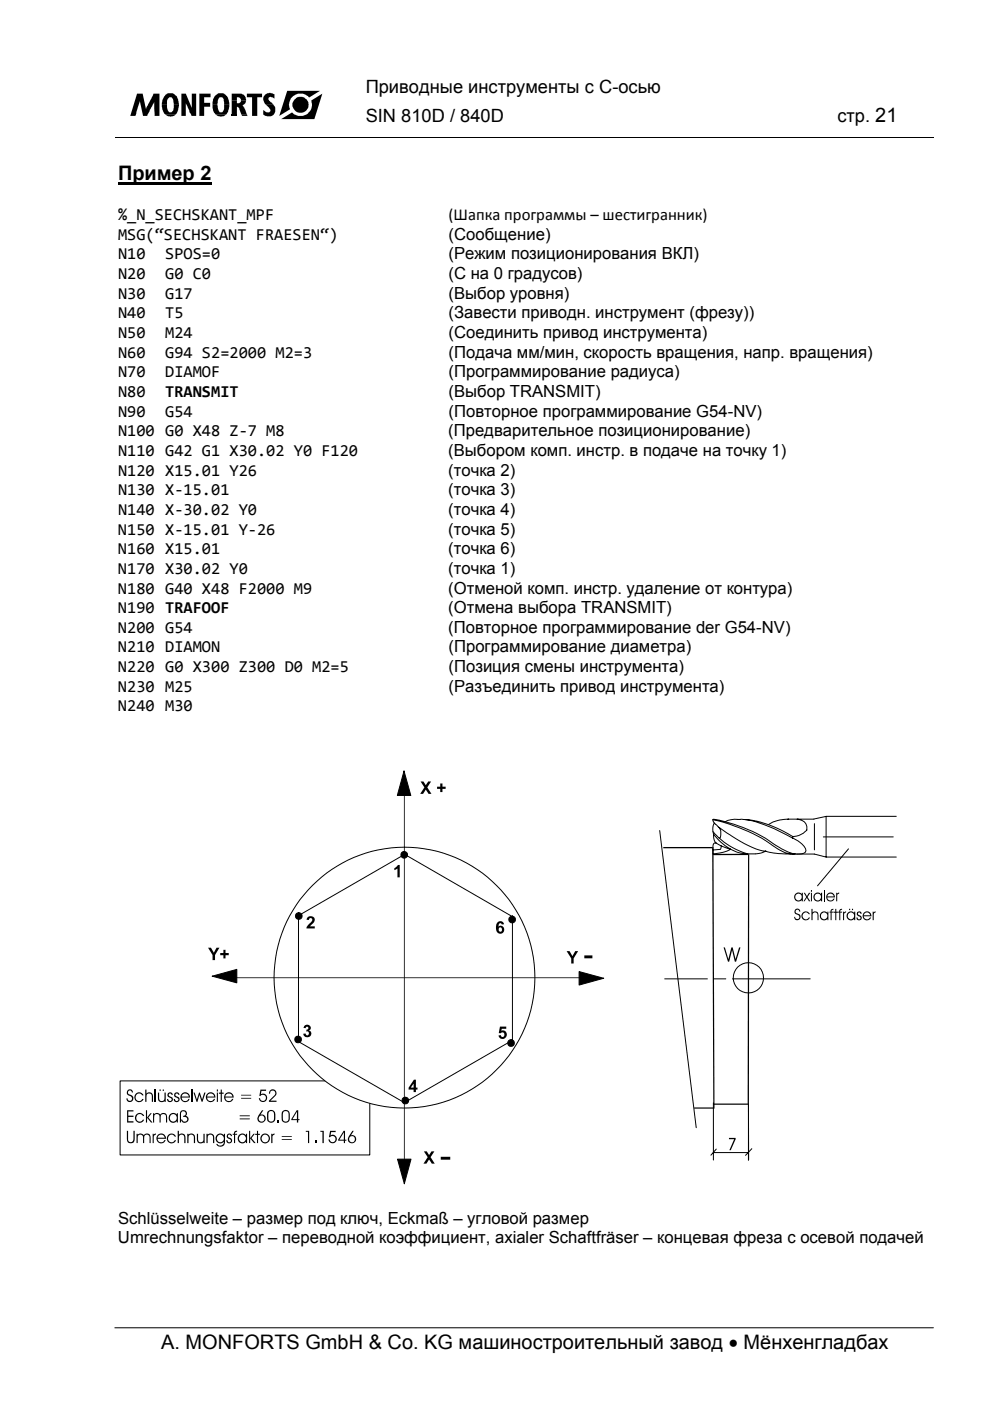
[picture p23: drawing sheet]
<svg xmlns="http://www.w3.org/2000/svg" width="210mm" height="297mm" viewBox="0 0 210 297" stroke-linecap="round" stroke-linejoin="round" font-family="sans-serif">
<defs><g id="words">
<g font-size="4.2">
<text x="25" y="38.2">Пример 2</text>
<text x="34.2" y="286.1">A. MONFORTS GmbH &amp; Co. KG машиностроительный завод • Мёнхенгладбах</text>
</g>
<g font-size="3.9">
<text x="77.5" y="19.7">Приводные инструменты с C-осью</text>
<text x="77.5" y="25.9">SIN 810D / 840D</text>
<text x="177.5" y="25.9">стр. 21</text>
</g>
<g font-size="3.5">
<text x="25" y="46.5">%_N_SECHSKANT_MPF</text>
<text x="95.1" y="46.5">(Шапка программы – шестигранник)</text>
<text x="25" y="50.8">MSG(“SECHSKANT FRAESEN“)</text>
<text x="95.1" y="50.8">(Сообщение)</text>
<text x="25" y="54.9">N10</text>
<text x="25" y="59.1">N20</text>
<text x="35" y="54.9">SPOS=0</text>
<text x="35" y="59.1">G0 C0</text>
<text x="95.1" y="54.9">(Режим позиционирования ВКЛ)</text>
<text x="95.1" y="59.1">(C на 0 градусов)</text>
<text x="25" y="63.3">N30</text>
<text x="35" y="63.3">G17</text>
<text x="95.1" y="63.3">(Выбор уровня)</text>
<text x="25" y="67.5">N40</text>
<text x="25" y="71.6">N50</text>
<text x="35" y="67.5">T5</text>
<text x="35" y="71.6">M24</text>
<text x="95.1" y="67.5">(Завести приводн. инструмент (фрезу))</text>
<text x="95.1" y="71.6">(Соединить привод инструмента)</text>
<text x="25" y="75.8">N60</text>
<text x="35" y="75.8">G94 S2=2000 M2=3</text>
<text x="95.1" y="75.8">(Подача мм/мин, скорость вращения, напр. вращения)</text>
<text x="25" y="80">N70</text>
<text x="35" y="80">DIAMOF</text>
<text x="95.1" y="80">(Программирование радиуса)</text>
<text x="25" y="84.1">N80</text>
<text x="25" y="88.3">N90</text>
<text x="35" y="84.1">TRANSMIT</text>
<text x="35" y="88.3">G54</text>
<text x="95.1" y="84.1">(Выбор TRANSMIT)</text>
<text x="95.1" y="88.3">(Повторное программирование G54-NV)</text>
<text x="25" y="92.5">N100 G0 X48 Z‐7 M8</text>
<text x="95" y="92.5">(Предварительное позиционирование)</text>
<text x="25" y="96.6">N110 G42 G1 X30.02 Y0 F120</text>
<text x="25" y="100.8">N120 X15.01 Y26</text>
<text x="95" y="96.6">(Выбором комп. инстр. в подаче на точку 1)</text>
<text x="95" y="100.8">(точка 2)</text>
<text x="25" y="105">N130 X‐15.01</text>
<text x="95" y="105">(точка 3)</text>
<text x="25" y="113.3">N150 X‐15.01 Y‐26</text>
<text x="25" y="109.2">N140 X‐30.02 Y0</text>
<text x="95" y="109.2">(точка 4)</text>
<text x="95" y="113.3">(точка 5)</text>
<text x="25" y="117.5">N160 X15.01</text>
<text x="95" y="117.5">(точка 6)</text>
<text x="25" y="125.8">N180 G40 X48 F2000 M9</text>
<text x="25" y="121.7">N170 X30.02 Y0</text>
<text x="95" y="121.7">(точка 1)</text>
<text x="95" y="125.8">(Отменой комп. инстр. удаление от контура)</text>
<text x="25" y="130">N190 TRAFOOF</text>
<text x="95" y="130">(Отмена выбора TRANSMIT)</text>
<text x="25" y="134.2">N200 G54</text>
<text x="95" y="134.2">(Повторное программирование der G54-NV)</text>
<text x="25" y="138.3">N210 DIAMON</text>
<text x="25" y="142.5">N220 G0 X300 Z300 D0 M2=5</text>
<text x="95.1" y="142.5">(Позиция смены инструмента)</text>
<text x="95.1" y="138.3">(Программирование диаметра)</text>
<text x="25" y="146.7">N230 M25</text>
<text x="95.1" y="146.7">(Разъединить привод инструмента)</text>
<text x="25" y="150.8">N240 M30</text>
<text x="25" y="263.5">Umrechnungsfaktor – переводной коэффициент, axialer Schaftfräser – концевая фреза с осевой подачей</text>
<text x="25" y="259.4">Schlüsselweite – размер под ключ, Eckmaß – угловой размер</text>
</g>
</g></defs>
<path d="M24.5 29.1h173.6" fill="none" stroke="#000" stroke-width=".21"/>
<path d="M60.9 19.3h6.9l-8.6 5.3zM59.6 25.3l8.7-5.4-1.6 5.4z" fill="#000"/>
<circle cx="63.7" cy="22.2" r="2.4" fill="#fff"/>
<g fill="#000">
<path d="M29.1 19.9h1.1l.7 3.2 1.6-3.2h1.3v4.7h-1l-.1-3.1-1.5 3.1h-.9l-.6-3.1-1 3.1h-1.1z" fill-rule="evenodd"/>
<path d="M38.5 19.9h.9l1.3 3v-3h.9v4.7h-1l-1.3-3 .1 3h-.9z" fill-rule="evenodd"/>
<path d="M42.3 19.9h2.3v.7h-1.3v1.2h1.3v.8h-1.3v2h-1z" fill-rule="evenodd"/>
<path d="M52.3 19.9h3.3v.7h-1.1v4h-1.1v-4h-1.1z" fill-rule="evenodd"/>
<path d="M35.1 20.1l.6-.3h.9a2.66 2.66 0 0 1 1.4 2.4h-1.1l-.1-.8a.73 .73 0 0 0-.9-.8 1.46 1.46 0 0 0-.5 1.6h-1.1l.2-1.1z" fill-rule="evenodd"/>
<path d="M34.3 22.2h1.1l.1 .9a.73 .73 0 0 0 .8 .7l.5-.5 .1-1.1h1.1l-.2 1.1-.5 .9h-2.3l-.6-1.1z" fill-rule="evenodd"/>
<path d="M35 24.2h2.3a1.54 1.54 0 0 1-2.3 0z" fill-rule="evenodd"/>
<path d="M45.8 20.1l.5-.3 1.2 .1a2.45 2.45 0 0 1 1.1 2.3h-1.1l-.1-1.2-.3-.4h-.5l-.2 .2-.2 .6-.1 .8h-1v-.6a2.08 2.08 0 0 1 .7-1.5z" fill-rule="evenodd"/>
<path d="M45.7 24.2h2.2a1.71 1.71 0 0 1-2.2 0z" fill-rule="evenodd"/>
<path d="M45.1 22.2h1l.3 1.4 .2 .2h.5a1.68 1.68 0 0 0 .4-1.6h1.1l-.2 1.5-.4 .5h-2.3a2.15 2.15 0 0 1-.6-2z" fill-rule="evenodd"/>
<path d="M49.1 19.9h2.1a1.34 1.34 0 0 1 1 1.4h-1.1l-.2-.5-.3-.2h-.4v.7h-1.1z" fill-rule="evenodd"/>
<path d="M49.1 21.3h1.1v.6l.7-.1 .2-.5h1.1l-.2 .6-.6 .5 .4 .5 .5 1.3h-1.1l-.5-1.2-.4-.4-.1 1.6h-1.1z" fill-rule="evenodd"/>
<path d="M51.2 24.2h1.1l.2 .4h-1.2z" fill-rule="evenodd"/>
<path d="M56.4 22.2h1.6l.4 .6v.9l-.7 .9-1.1 .1-.8-.4v-1l.2 .2a.88 .88 0 0 0 1.3 .1l-.2-.7z" fill-rule="evenodd"/>
<path d="M56.2 20.1v-.1a1.36 1.36 0 0 1 1.7-.1h.3v1l-.3-.2a.72 .72 0 0 0-1 .1l.2 .6 .9 .8h-1.6a1.45 1.45 0 0 1-.2-2.1z" fill-rule="evenodd"/>
<circle cx="63.7" cy="22.2" r="1.69"/>
</g>
<path d="M49.1 24.2h1.1v.4h-1.1z" fill="#000"/>
<path d="M25.5 229.2h52.9v15.7h-52.9zM24.3 281.5h173.6" fill="none" stroke="#000" stroke-width=".21"/>
<path d="M25 38.9h19.9" fill="none" stroke="#000" stroke-width=".44"/>
<circle cx="85.8" cy="207.3" r="27.6" fill="#fff"/>
<g fill="none" stroke="#000" stroke-width=".21">
<path d="M85.7 163.5l1.4 5.2h-2.9zM45 207l5.2-1.5v2.9zM122.8 206l5.2 1.4-5.2 1.5zM140.9 207.5h30.9M84.3 245.8h2.8l-1.4 5.2z"/>
<circle cx="63.4" cy="194.2" r=".71"/>
<circle cx="85.7" cy="181.2" r=".71"/>
<circle cx="108.6" cy="195" r=".7"/>
<circle cx="85.8" cy="207.3" r="27.6"/>
<circle cx="63.2" cy="220.4" r=".71"/>
<circle cx="85.9" cy="233.3" r=".7"/>
<circle cx="108.4" cy="221.2" r=".7"/>
</g>
<path d="M123.9 202.6h1.7v.6h-1.7zM47.3 207.2h80.1v.2h-80.1zM85.6 168.7h.2v78.9h-.2zM93.5 245.3h2v.6h-2z" fill="#000"/>
<g fill="#000">
<path d="M85.7 163.5l1.4 5.2h-2.9zM45 207l5.2-1.5v2.9zM122.8 206l5.2 1.4-5.2 1.5zM84.3 245.8h2.8l-1.4 5.2z"/>
<path d="M89.2 165.7h.6l.5 .8 .5-.8h.6l-.8 1.2 .9 1.4h-.6l-.6-.9-.6 .9h-.6l.9-1.4z" fill-rule="evenodd"/>
<path d="M92.7 166.8h.6v-.7h.5v.7h.7v.5h-.7v.6h-.5v-.6h-.6z" fill-rule="evenodd"/>
<path d="M65.2 194.5a.89 .89 0 0 1 1.4 0 .89 .89 0 0 1-.4 1.4l-.5 .5h1v.4h-1.7l.2-.5 .8-.8a.39 .39 0 0 0 .2-.7 .39 .39 0 0 0-.7 .2h-.5z" fill-rule="evenodd"/>
<path d="M83.6 184l.7-.6h.5v2.6h-.5v-1.9l-.7 .4z" fill-rule="evenodd"/>
<path d="M44.1 200.9h.6l.6 1.1 .6-1.1h.6l-.9 1.6v1.1h-.5v-1.1z" fill-rule="evenodd"/>
<path d="M47.4 201.4h.4v.7h.7v.4h-.7v.7h-.4v-.7h-.7v-.4h.7z" fill-rule="evenodd"/>
<path d="M64.5 217.5a.72 .72 0 0 1 1-.1 .72 .72 0 0 1 .2 1l-.2 .1a.82 .82 0 0 1 .1 1.4 .82 .82 0 0 1-1.3-.6v-.1l.5-.1a.38 .38 0 0 0 .4 .3 .38 .38 0 0 0 .3-.4 .38 .38 0 0 0-.5-.3h-.1l.1-.4a.31 .31 0 0 0 .4-.2 .31 .31 0 0 0-.2-.4 .31 .31 0 0 0-.4 .3l-.5-.1z" fill-rule="evenodd"/>
<path d="M120.1 201.7h.7l.6 1 .6-1h.6l-1 1.5v1.1h-.5v-1.1z" fill-rule="evenodd"/>
<path d="M87.8 228.9h.4v1.7h.3v.4h-.3v.5h-.5v-.5h-1.1v-.4zM87.7 229.7l-.6 .9h.6z" fill-rule="evenodd"/>
<path d="M89.9 244.1h.6l.5 .8 .5-.8h.6l-.8 1.2 .9 1.4h-.6l-.6-.9-.6 .9h-.6l.9-1.4z" fill-rule="evenodd"/>
<circle cx="63.4" cy="194.2" r=".7"/>
<circle cx="85.7" cy="181.3" r=".71"/>
<circle cx="108.6" cy="195" r=".71"/>
<circle cx="63.2" cy="220.4" r=".71"/>
<circle cx="85.9" cy="233.3" r=".7"/>
<circle cx="108.4" cy="221.2" r=".71"/>
</g>
<g fill="#fff">
<path d="M150.1 206.7h1.3v3.8h-1.3z"/>
<path d="M154.1 205.8l1.2 .1-.2 4-1.3-.1z"/>
</g>
<path d="M140.6 179.6h10.6l.1 .1-.1-.1 .1 .1h-.3l.2 .2h-10.6zM151.2 181h7.5l.2 .1-.2-.1 .2 .1h-.3l.1 .2h-7.5zM58.9 237.5h.3v.5h-.3zM147.2 234.8h4.2v.3h-4.2zM151 179.7h.3l.2 55.2-.1 .2 .1-.2v.2h-.1v-.3l-.2 .1zM151.4 234h7.3v.2h-7.3zM158.6 181.1h.3l-.1 53-.1 .1 .1-.1v.1h-.1v-.2l-.2 .1zM66.8 241.9h.3v.5h-.3z" fill="#000"/>
<g fill="none" stroke="#000" stroke-width=".21">
<path d="M139.9 176.1l7.7 63M151.2 173.9a36.3 36.3 0 0 1 14.1 6.3 5.5 5.5 0 0 0 3.3 .9M151.2 176.3a14.8 14.8 0 0 0 7.3 4.7 9.8 9.8 0 0 1-7.2-4.1v-.1M151.3 176.8l.1 1.1 .4 .8M151.5 174.5a2.52 2.52 0 0 0-.2 2.3M151.7 174.8h.1a2.3 2.3 0 0 1 1 2.5l-.1 .4-.3-.1M151.8 178.7l1.4 .8 1.7 .5-1.7 .7-2 .3v-1.8l.1-.3 .5-.2M152.4 175.4l1.1 .7a22 22 0 0 0 9 4.4l2.5 .5 3.3 .1M152.9 179.3l-.2 .8-1.5 .1M153.8 174.2a7.2 7.2 0 0 1 4.1-.4 32.4 32.4 0 0 1 12.2 5.2 1.39 1.39 0 0 1 .7 1.7 3.9 3.9 0 0 1-2.7 .3 18.5 18.5 0 0 1-5.8-3.3 31 31 0 0 0-11.1-4l.2 .7 .3 .4M167 173.7h5.6M167.2 173.7a6.6 6.6 0 0 0-4.3 1.1"/>
<path d="M168.1 177.4v.4M169 173.7a2.02 2.02 0 0 1 2 2.3l-.7 .7a4.1 4.1 0 0 1-2.2 .7 21.1 21.1 0 0 0-10.3-3.6M172.7 174.6v5.6M174.6 177.4h14.8M175.2 173.1v8.6M179.9 180l-6.6 7.8M190 173.1h-14.8l-2.6 .6M63.3 194.1v26.4M85.7 181.1l22.9 13.2M86.2 180.9l-22.8 13.2M108.6 194.1v26.4M158.5 181h1.6"/>
<path d="M162.3 180.4l-1.1 .5-1 .1M168.9 181.1h3.8M172.7 181.1l2.5 .6h14.8M174.8 188.7v2.4M62.9 220.6l22.8 13.2M108.6 220.6l-22.9 13.2M151.3 233.8v12.2M158.7 234.1h.1M158.7 234.1v11.8M158.7 234.1v11.9M151.3 244.4h7.4M151.9 243.6l-1.2 1.3"/>
<path d="M159.4 243.5l-1.3 1.5"/>
<circle cx="158.7" cy="207.3" r="3.2"/>
</g>
<g fill="#000">
<path d="M105.5 195.5l.2-.1a.8 .8 0 0 1 1.2 .6h-.5l-.2-.3a.53 .53 0 0 0-.5 .8 .82 .82 0 0 1 1.2 .5 .82 .82 0 0 1-.8 1 1.15 1.15 0 0 1-.9-1.5zM105.9 196.6l-.2 .5a.36 .36 0 0 0 .3 .4 .36 .36 0 0 0 .4-.3 .44 .44 0 0 0-.5-.6z" fill-rule="evenodd"/>
<path d="M168.7 192.7a.63 .63 0 0 1 .7 0 .63 .63 0 0 1 .3 .6h-.2a.41 .41 0 0 0-.5-.4 .41 .41 0 0 0-.3 .5 .41 .41 0 0 0 .5 .3v.1a.68 .68 0 0 1 .5 .7 .68 .68 0 0 1-.7 .6 .68 .68 0 0 1-.6-.7h.2a.48 .48 0 0 0 .5 .4 .48 .48 0 0 0 .4-.5 .48 .48 0 0 0-.5-.4h-.1a.64 .64 0 0 1-.5-.5 .64 .64 0 0 1 .3-.7z" fill-rule="evenodd"/>
<path d="M168.6 190.2a.7 .7 0 0 0 1.4 0 .7 .7 0 0 0-1.4 0zM168.6 189.6l.6-.4 .5 .1 .3 .3v-.3h.2v1.8h-.2v-.3a.94 .94 0 0 1-1.3 .1 .94 .94 0 0 1-.1-1.3z" fill-rule="evenodd"/>
<path d="M170.4 189.3h.3l.4 .7 .4-.7h.3l-.6 .9 .6 .9h-.3l-.4-.7-.5 .7h-.3l.6-.9z" fill-rule="evenodd"/>
<path d="M170.1 193.6l.4-.3a.95 .95 0 0 1 1.2 .5h-.2a.7 .7 0 0 0-1.1-.2 .7 .7 0 0 0 0 1.1 .7 .7 0 0 0 1.1-.2h.2a.94 .94 0 0 1-1.3 .5 .94 .94 0 0 1-.3-1.4z" fill-rule="evenodd"/>
<path d="M171.9 188.7h.2v.4h-.2zM171.9 189.3h.2v1.8h-.2z" fill-rule="evenodd"/>
<path d="M172 192.7h.3v.8a.72 .72 0 0 1 .8-.2 .72 .72 0 0 1 .4 .8v1h-.2v-1.1a.54 .54 0 0 0-.6-.6 .54 .54 0 0 0-.4 .7v1h-.3z" fill-rule="evenodd"/>
<path d="M172.7 190.2a.7 .7 0 0 0 1.4 0 .7 .7 0 0 0-1.4 0zM172.8 189.5l.7-.3 .6 .4v-.3h.2v1.8h-.2v-.3a.94 .94 0 0 1-1.4 .1 .94 .94 0 0 1 .1-1.4z" fill-rule="evenodd"/>
<path d="M174 194.2a.7 .7 0 0 0 1.4 0 .7 .7 0 0 0-1.4 0zM174.1 193.4l.7-.2 .6 .4v-.3h.2v1.8h-.2v-.3a.94 .94 0 0 1-1.4 0 .94 .94 0 0 1 .1-1.4z" fill-rule="evenodd"/>
<path d="M176.2 192.8l.5-.1v.2l-.4 .3v.1h.4v.2h-.4v1.6h-.2v-1.6h-.2z" fill-rule="evenodd"/>
<path d="M175.5 189.5a.93 .93 0 0 1 1-.2 .93 .93 0 0 1 .5 1h-1.6a.69 .69 0 0 0 .6 .6 .69 .69 0 0 0 .7-.4h.3a.94 .94 0 0 1-1.5 .5 .94 .94 0 0 1 0-1.5zM175.5 189.7l-.1 .4h1.4a.71 .71 0 0 0-.5-.6 .71 .71 0 0 0-.8 .2z" fill-rule="evenodd"/>
<path d="M177.1 192.7h.2v.6h.4v.2h-.4v1.6h-.2v-1.6h-.4v-.2h.4z" fill-rule="evenodd"/>
<path d="M177.3 189.3h.2v.2l.4-.3v.3l-.4 .3v1.3h-.2z" fill-rule="evenodd"/>
<path d="M178.1 192.8l.4-.1v.2l-.3 .1-.1 .2v.1h.4v.2h-.3v1.6h-.3v-1.6h-.2v-.2h.2z" fill-rule="evenodd"/>
<path d="M178.8 193.3h.1v.2l.5-.3v.3l-.4 .3v1.3h-.2z" fill-rule="evenodd"/>
<path d="M179.7 194.2a.7 .7 0 0 0 1.4 0 .7 .7 0 0 0-1.4 0zM179.7 193.6a.88 .88 0 0 1 1.4 0v-.3h.2v1.8h-.2v-.3a.93 .93 0 0 1-1.3 .1 .93 .93 0 0 1-.1-1.3zM180.6 192.7h.3v.3h-.3zM180 192.7h.3v.3h-.3z" fill-rule="evenodd"/>
<path d="M181.7 193.4l.3-.1a.5 .5 0 0 1 .7 .4h-.3a.28 .28 0 0 0-.3-.2 .28 .28 0 0 0-.2 .4 .28 .28 0 0 0 .4 .2 .58 .58 0 0 1 .4 .6 .58 .58 0 0 1-.7 .5 .58 .58 0 0 1-.4-.7h.2a.32 .32 0 0 0 .3 .4 .32 .32 0 0 0 .3-.3 .32 .32 0 0 0-.3-.3 .58 .58 0 0 1-.4-.9z" fill-rule="evenodd"/>
<path d="M183.2 193.4a.93 .93 0 0 1 1.1-.1 .93 .93 0 0 1 .5 1h-1.7a.69 .69 0 0 0 .6 .6 .69 .69 0 0 0 .7-.4h.3a.95 .95 0 0 1-1.4 .5 .95 .95 0 0 1-.1-1.6zM183.3 193.7l-.2 .4h1.4v-.2a.68 .68 0 0 0-1.2-.2z" fill-rule="evenodd"/>
<path d="M185 193.3h.2v.2l.5-.3v.3l-.4 .3v1.3h-.3z" fill-rule="evenodd"/>
<path d="M106 217.7h1.3v.4h-.9l-.1 .4a.86 .86 0 0 1 .9 .2 .86 .86 0 0 1 .2 1 .88 .88 0 0 1-.9 .6 .88 .88 0 0 1-.8-.8h.5a.37 .37 0 0 0 .3 .4 .37 .37 0 0 0 .4-.4v-.3a.42 .42 0 0 0-.3-.3 .42 .42 0 0 0-.4 .2l-.5-.1z" fill-rule="evenodd"/>
<path d="M153.4 200.9h.3l.7 2.5 .7-2.5h.2l.7 2.5 .7-2.5h.3l-.9 3h-.3l-.6-2.5-.6 2.5h-.3z" fill-rule="evenodd"/>
<path d="M27.1 231.2a.66 .66 0 0 1 .7-.2 .66 .66 0 0 1 .4 .6h-.2a.44 .44 0 0 0-.6-.3 .44 .44 0 0 0-.3 .5 .44 .44 0 0 0 .6 .3 .76 .76 0 0 1 .6 .8 .76 .76 0 0 1-.8 .7 .76 .76 0 0 1-.7-.7h.3a.49 .49 0 0 0 .4 .5 .49 .49 0 0 0 .5-.4 .49 .49 0 0 0-.3-.6l-.4-.1a.69 .69 0 0 1-.2-1.1z" fill-rule="evenodd"/>
<path d="M26.9 239.8h.3v1.9l.1 .3a.61 .61 0 0 0 .8 .1 .61 .61 0 0 0 .2-.7v-1.6h.3v1.7a.83 .83 0 0 1-.9 .9 .83 .83 0 0 1-.8-.9z" fill-rule="evenodd"/>
<path d="M26.9 235.4h1.4v.2h-1.1v.9h1.1v.3h-1.1v.9h1.1v.3h-1.4z" fill-rule="evenodd"/>
<path d="M28.8 231.9a.99 .99 0 0 1 1.6 .3h-.2a.76 .76 0 0 0-1.2-.2 .76 .76 0 0 0 0 1.2 .76 .76 0 0 0 1.2-.2h.2a1.02 1.02 0 0 1-1.5 .5 1.02 1.02 0 0 1-.1-1.6z" fill-rule="evenodd"/>
<path d="M29.1 236.1a1.02 1.02 0 0 1 1.5 .5h-.3a.77 .77 0 0 0-1.2-.2 .77 .77 0 0 0 0 1.2 .77 .77 0 0 0 1.2-.2h.3a1.03 1.03 0 0 1-1.6 .4 1.03 1.03 0 0 1 .1-1.7z" fill-rule="evenodd"/>
<path d="M30.8 231h.3v.9a.79 .79 0 0 1 .9-.3 .79 .79 0 0 1 .4 .9v1.1h-.2v-1.2a.58 .58 0 0 0-.6-.6 .58 .58 0 0 0-.5 .7v1.1h-.3z" fill-rule="evenodd"/>
<path d="M30.9 235.4h.3v1.5l.7-.9h.3l-.7 .9 .8 1.1h-.3l-.8-1v1h-.3z" fill-rule="evenodd"/>
<path d="M33.5 231.6h.2v1.3a.57 .57 0 0 0 .6 .5 .57 .57 0 0 0 .6-.5v-1.3h.2v2h-.2v-.2a.8 .8 0 0 1-.9 .2 .8 .8 0 0 1-.5-.8zM34.5 231h.3v.3h-.3zM33.8 231h.3v.3h-.3z" fill-rule="evenodd"/>
<path d="M32.4 236h.3v.2l.7-.2 .6 .3a.81 .81 0 0 1 .9-.3 .81 .81 0 0 1 .5 .9v1.1h-.2v-1.2a.58 .58 0 0 0-.6-.6 .58 .58 0 0 0-.5 .7v1.1h-.3v-1.3a.58 .58 0 0 0-.6-.5 .58 .58 0 0 0-.5 .7v1.1h-.3z" fill-rule="evenodd"/>
<path d="M35.6 231.8a.58 .58 0 0 1 .7-.2 .58 .58 0 0 1 .3 .5h-.2a.33 .33 0 0 0-.4-.2 .33 .33 0 0 0-.3 .4 .33 .33 0 0 0 .5 .2 .63 .63 0 0 1 .4 .8 .63 .63 0 0 1-.7 .4 .63 .63 0 0 1-.5-.7h.3a.36 .36 0 0 0 .3 .5 .36 .36 0 0 0 .4-.4 .36 .36 0 0 0-.4-.4 .58 .58 0 0 1-.5-.3 .58 .58 0 0 1 .1-.6z" fill-rule="evenodd"/>
<path d="M37.1 231.8a.57 .57 0 0 1 .6-.2 .57 .57 0 0 1 .4 .5h-.3a.33 .33 0 0 0-.4-.2 .33 .33 0 0 0-.2 .4 .33 .33 0 0 0 .4 .2 .62 .62 0 0 1 .5 .8 .62 .62 0 0 1-.8 .4 .62 .62 0 0 1-.5-.7h.3a.36 .36 0 0 0 .3 .4 .36 .36 0 0 0 .4-.3 .36 .36 0 0 0-.4-.4 .58 .58 0 0 1-.5-.3 .58 .58 0 0 1 .2-.6z" fill-rule="evenodd"/>
<path d="M35.9 237a.8 .8 0 0 0 1.6 0 .8 .8 0 0 0-1.6 0zM36.1 236.2l.2-.1a.93 .93 0 0 1 1.2 .2v-.3h.2v2h-.2v-.3a.95 .95 0 0 1-1.5 .1l-.2-.9z" fill-rule="evenodd"/>
<path d="M37.7 239.8h.2v.8a.8 .8 0 0 1 1-.2 .8 .8 0 0 1 .4 .8v1.2h-.2v-1.2a.58 .58 0 0 0-.7-.6 .58 .58 0 0 0-.5 .7v1.1h-.2z" fill-rule="evenodd"/>
<path d="M38.6 235.7l-.2 .3v1.4h.2a.54 .54 0 0 0 .7 .4 .54 .54 0 0 0 .4-.6 .54 .54 0 0 0-.7-.4h-.2v-.2a.5 .5 0 0 0 .6-.6 .5 .5 0 0 0-.8-.3zM38.4 235.5a.73 .73 0 0 1 1 0 .73 .73 0 0 1 0 1.1 .8 .8 0 0 1 .3 1.3 .8 .8 0 0 1-1.3-.4v.5h-.3v-1.8z" fill-rule="evenodd"/>
<path d="M38.5 231.9a1 1 0 0 1 1.2-.2 1 1 0 0 1 .6 1h-1.8a.75 .75 0 0 0 .6 .7 .75 .75 0 0 0 .9-.4h.2a1.02 1.02 0 0 1-1.5 .5 1.02 1.02 0 0 1-.2-1.6zM38.8 232l-.3 .5h1.5a.78 .78 0 0 0-1.2-.5z" fill-rule="evenodd"/>
<path d="M41 231.6h.3l.4 1.5 .5-1.5h.2l.4 1.5 .5-1.5h.3l-.7 2h-.1l-.5-1.5-.4 1.5h-.2z" fill-rule="evenodd"/>
<path d="M43.9 232a1.02 1.02 0 0 1 1.1-.3 1.02 1.02 0 0 1 .7 1h-1.8a.75 .75 0 0 0 .6 .7 .75 .75 0 0 0 .9-.4h.2a1.02 1.02 0 0 1-1.5 .5 1.02 1.02 0 0 1-.2-1.5zM44.2 232l-.3 .5h1.5a.78 .78 0 0 0-1.2-.5z" fill-rule="evenodd"/>
<path d="M46 231h.2v.4h-.2zM46 231.6h.2v2h-.2z" fill-rule="evenodd"/>
<path d="M46.8 231h.2v.6h.4v.3h-.4v1.7h-.2v-1.7h-.4v-.3h.4z" fill-rule="evenodd"/>
<path d="M47.8 231.9a1.02 1.02 0 0 1 1.2-.2 1.02 1.02 0 0 1 .6 1h-1.8a.75 .75 0 0 0 .6 .7 .75 .75 0 0 0 .8-.4h.3a1.03 1.03 0 0 1-1.5 .5 1.03 1.03 0 0 1-.2-1.6zM48 232l-.2 .5h1.5a.76 .76 0 0 0-1.3-.5z" fill-rule="evenodd"/>
<path d="M50.8 237.1h2.2v.2h-2.2zM50.8 236.5h2.2v.2h-2.2z" fill-rule="evenodd"/>
<path d="M51.1 232.8h2.2v.1h-2.2zM51.1 232.1h2.2v.2h-2.2z" fill-rule="evenodd"/>
<path d="M55.2 231h1.2v.3h-1l-.1 .7a.88 .88 0 0 1 1.3 .5 .88 .88 0 0 1-.6 1.1 .88 .88 0 0 1-1.1-.8h.2a.66 .66 0 0 0 1 .5 .66 .66 0 0 0 .1-1.1 .66 .66 0 0 0-1 .2l-.2-.1z" fill-rule="evenodd"/>
<path d="M54.8 237.1a.65 .65 0 0 0 1.3 0 .65 .65 0 0 0-1.3 0zM55.5 235.4h.3l-.6 .9a.88 .88 0 0 1 1.1 1 .88 .88 0 0 1-1.2 .7 .88 .88 0 0 1-.4-1.4z" fill-rule="evenodd"/>
<path d="M57 235.7l-.1 1.4a.61 .61 0 0 0 .6 .7 .61 .61 0 0 0 .6-.6v-1a.62 .62 0 0 0-.3-.6 .62 .62 0 0 0-.8 .1zM56.8 235.6a.9 .9 0 0 1 1-.2 .9 .9 0 0 1 .6 .8v1a.88 .88 0 0 1-1 .8 .88 .88 0 0 1-.8-.9v-1.2z" fill-rule="evenodd"/>
<path d="M57.2 231.2a.83 .83 0 0 1 1.3 .1 .83 .83 0 0 1-.3 1.3l-.9 .8h1.3v.2h-1.6v-.2l1.1-1.1a.57 .57 0 0 0 0-1 .57 .57 0 0 0-.8 .6h-.3z" fill-rule="evenodd"/>
<path d="M60.1 235.7l-.1 1.4a.62 .62 0 0 0 .6 .7 .62 .62 0 0 0 .6-.6v-1a.63 .63 0 0 0-.4-.6 .63 .63 0 0 0-.7 .1zM59.9 235.6a.89 .89 0 0 1 1-.2 .89 .89 0 0 1 .5 .8v1a.88 .88 0 0 1-1.2 .8l-.4-.4-.1-.4v-1.3z" fill-rule="evenodd"/>
<path d="M63 235.7l-1 1.6h.9zM62.9 235.4h.3v1.9h.3v.2h-.3v.5h-.3v-.5h-1.1z" fill-rule="evenodd"/>
<path d="M29 240.4h.2v.2l.4-.3 .5 .1a.4 .4 0 0 0 .7 0 .77 .77 0 0 1 .8 0 .77 .77 0 0 1 .3 .8v1.2h-.2v-1.3a.58 .58 0 0 0-.6-.5 .58 .58 0 0 0-.5 .7v1.1h-.3v-1.3a.58 .58 0 0 0-.6-.5 .58 .58 0 0 0-.5 .7v1.1h-.2z" fill-rule="evenodd"/>
<path d="M32.4 240.4h.2v.2l.5-.3v.3l-.5 .3v1.5h-.2z" fill-rule="evenodd"/>
<path d="M33.5 240.6a1.03 1.03 0 0 1 1.6 .4l.1 .4h-1.8a.75 .75 0 0 0 .6 .8 .75 .75 0 0 0 .9-.5h.2a1.04 1.04 0 0 1-1.5 .5 1.04 1.04 0 0 1-.1-1.6zM33.7 240.7l-.3 .5h1.5a.77 .77 0 0 0-1.2-.5z" fill-rule="evenodd"/>
<path d="M35.6 240.6l.2-.1a1.02 1.02 0 0 1 1.5 .5h-.3a.76 .76 0 0 0-1.1-.2 .76 .76 0 0 0 0 1.1 .76 .76 0 0 0 1.1-.2h.3a1.02 1.02 0 0 1-1.5 .5 1.02 1.02 0 0 1-.2-1.6z" fill-rule="evenodd"/>
<path d="M39.7 240.4h.3v.2a.8 .8 0 0 1 .9-.2 .8 .8 0 0 1 .5 .8v1.2h-.3v-1.3a.58 .58 0 0 0-.7-.5 .58 .58 0 0 0-.4 .7v1.1h-.3z" fill-rule="evenodd"/>
<path d="M41.7 240.4h.3v1.2a.57 .57 0 0 0 .6 .6 .57 .57 0 0 0 .5-.6v-1.2h.3v2h-.3v-.2a.8 .8 0 0 1-.9 .2 .8 .8 0 0 1-.5-.8z" fill-rule="evenodd"/>
<path d="M43.8 240.4h.2v.2a.8 .8 0 0 1 .9-.2 .8 .8 0 0 1 .5 .8v1.2h-.2v-1.3a.58 .58 0 0 0-.7-.5 .58 .58 0 0 0-.5 .7v1.1h-.2z" fill-rule="evenodd"/>
<path d="M46.1 240.6l.7-.3 .7 .4v-.3h.2v1.8a.97 .97 0 0 1-.8 .9 .97 .97 0 0 1-1.1-.6h.3a.74 .74 0 0 0 .9 .3 .74 .74 0 0 0 .5-.8 1.03 1.03 0 0 1-1.6 .1 1.03 1.03 0 0 1 .2-1.5zM46 241.4a.79 .79 0 0 0 1.5 0 .79 .79 0 0 0-1.5 0z" fill-rule="evenodd"/>
<path d="M48.2 240.5a.57 .57 0 0 1 .6-.1 .57 .57 0 0 1 .4 .5h-.3a.33 .33 0 0 0-.4-.3 .33 .33 0 0 0-.2 .4 .33 .33 0 0 0 .4 .2 .63 .63 0 0 1 .5 .8 .63 .63 0 0 1-.7 .5 .63 .63 0 0 1-.5-.8h.2a.37 .37 0 0 0 .3 .5 .37 .37 0 0 0 .5-.3 .37 .37 0 0 0-.4-.4l-.2-.1a.57 .57 0 0 1-.2-.9z" fill-rule="evenodd"/>
<path d="M49.7 239.9l.6-.2v.2l-.5 .4v.1h.5v.2h-.5v1.8h-.2v-1.8h-.3v-.2h.3z" fill-rule="evenodd"/>
<path d="M50.6 241.4a.8 .8 0 0 0 1.6 0 .8 .8 0 0 0-1.6 0zM50.7 240.6a.97 .97 0 0 1 1.5 .1v-.3h.2v2h-.2v-.3a1.03 1.03 0 0 1-1.5 0 1.03 1.03 0 0 1 0-1.5z" fill-rule="evenodd"/>
<path d="M52.8 239.8h.2v1.5l.7-.9h.3l-.7 .9 .9 1.1h-.3l-.9-1v1h-.2z" fill-rule="evenodd"/>
<path d="M54.5 239.8h.2v.6h.4v.2h-.4v1.8h-.2v-1.8h-.4v-.2h.4z" fill-rule="evenodd"/>
<path d="M55.5 241.4a.8 .8 0 0 0 1.5 0 .8 .8 0 0 0-1.5 0zM55.2 241.4a1.05 1.05 0 0 1 2.1 0 1.05 1.05 0 0 1-2.1 0z" fill-rule="evenodd"/>
<path d="M57.5 240.4h.2v.2l.5-.3v.3l-.4 .3v1.5h-.3z" fill-rule="evenodd"/>
<path d="M59.7 241.5h2.2v.2h-2.2zM59.7 240.9h2.2v.1h-2.2z" fill-rule="evenodd"/>
<path d="M64.8 239.8h.8v2.6h-.3v-2.4h-.5z" fill-rule="evenodd"/>
<path d="M67.9 239.8h.7v2.6h-.2v-2.4h-.5z" fill-rule="evenodd"/>
<path d="M70 239.8h1.2v.2h-1l-.1 .8 .1-.1a.66 .66 0 0 1 .9 .2 .89 .89 0 0 1-.2 1.4 .89 .89 0 0 1-1.3-.7h.3a.62 .62 0 0 0 .8 .4 .62 .62 0 0 0 .4-.9 .62 .62 0 0 0-1-.1l-.1 .2-.3-.1z" fill-rule="evenodd"/>
<path d="M72.9 240.1l-.9 1.5h.9zM72.9 239.8h.3v1.8h.2v.3h-.2v.5h-.3v-.5h-1.2z" fill-rule="evenodd"/>
<path d="M74 241.5a.65 .65 0 0 0 1.3 0 .65 .65 0 0 0-1.3 0zM74.7 239.8h.3l-.6 .9a.87 .87 0 0 1 1.1 .8 .87 .87 0 0 1-1 .9 .87 .87 0 0 1-.7-1.2z" fill-rule="evenodd"/>
<path d="M154.6 241.3h1.4l-1.1 2.6h-.3l1.1-2.4h-1.1z" fill-rule="evenodd"/>
</g>
<path d="M33 231v2.6" fill="none" stroke="#000" stroke-width=".25"/>
<path d="M40.7 231v2.6" fill="none" stroke="#000" stroke-width=".23"/>
<use href="#words"/>
</svg>
